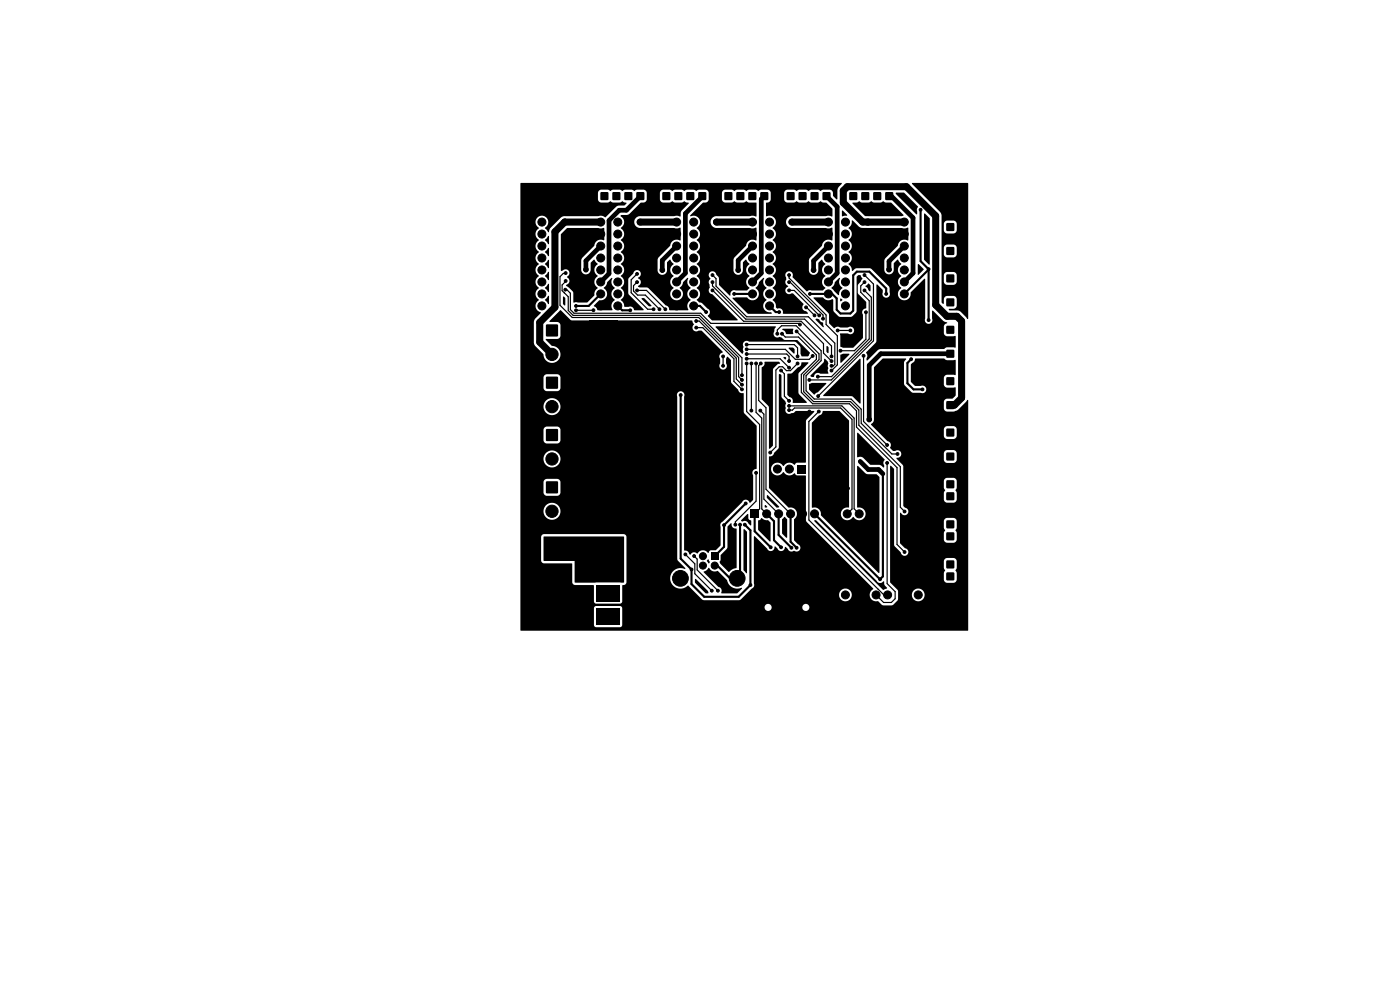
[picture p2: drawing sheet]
<svg xmlns="http://www.w3.org/2000/svg" width="297mm" height="210mm" viewBox="0 0 297 210" stroke-linecap="round" stroke-linejoin="round" font-family="sans-serif">
<g fill="#000">
<path d="M110.4 38.8h68.2l-.9 1.4-.2 2.1-.8-.7-.1-.9-.5-.5h-1.5l-.5 .3-.6-.3h-1.5l-.5 .3-.6-.3h-1.4l-.5 .3-.6-.3h-1.4l-.4 .2-.2 .4-.1 1.5 .5 .6 1.6 .1 .6-.3 .5 .3h1.4l.6-.3 .5 .3h1.5l.6-.3 .5 .3h.7l1.3 1.3-.1 1.6-.7-.1-7.6 .1a1.26 1.26 0 0 0-1.5 1.1 1.26 1.26 0 0 0 1.2 1.4l7.9 .1 .7-.2 .1 2.6-.2 .1-.3-.1a1.4 1.4 0 0 0-1.8 1.3l-2.6 2.7-.1 2.5a1 1 0 0 0 1 .9 1 1 0 0 0 1-.9v-1.6l.6-.7h.2l.7 .9a1.44 1.44 0 0 0-.1 2.4l.1 .1a1.44 1.44 0 0 0-.1 2.5l.1 .2-.5 .4-2.8-.1-.6 .3-3.1-3a.83 .83 0 0 0-.7-1.3 .83 .83 0 0 0-.6 1.4v.3a.96 .96 0 0 0 .4 1.6 .84 .84 0 0 0-.5 1.1 .84 .84 0 0 0 1.3 .3l.3 .1 2.2 2.2a.92 .92 0 0 0-.3 1 .92 .92 0 0 0 .9 .5l.3 .4v.1h-5.3a.86 .86 0 0 0-.2-.9 .86 .86 0 0 0-.9-.1l-.4-.3a1.58 1.58 0 0 0-.7-1.6v-.1a1.47 1.47 0 0 0 0-2.5 1.49 1.49 0 0 0 0-2.5 1.49 1.49 0 0 0 0-2.5 1.49 1.49 0 0 0 0-2.6 1.49 1.49 0 0 0 0-2.5 1.49 1.49 0 0 0 0-2.6 1.43 1.43 0 0 0 .5-1.9 1.43 1.43 0 0 0-1.9-.6v-2.7l.1-.1a.77 .77 0 0 0 .9-.7v-1.5l-.1-.3-.5-.3h-1.5l-.5 .3-.6-.3h-1.5l-.5 .3-.6-.3h-1.4l-.5 .3-.5-.3h-1.6l-.4 .3-.1 .3v1.6l.2 .4 .5 .2h1.3l.6-.3 .5 .3h1.4l.6-.3 .5 .3h1.6l.1 2.8-8.3 .1a1.26 1.26 0 0 0-1.5 1.1 1.26 1.26 0 0 0 1.2 1.4l7.8 .1 .7-.2 .1 2.6-.2 .1-.3-.1a1.4 1.4 0 0 0-1.8 1.3l-2.5 2.6-.1 2.6a1 1 0 0 0 1 .9 1 1 0 0 0 1-.9v-1.8l.7-.5 .7 .9a1.56 1.56 0 0 0 0 2.6 1.5 1.5 0 0 0 0 2.5l-.6 .5h-2.3a1.02 1.02 0 0 0-1.2 1.1l-2.3-2.2-.1-1.6-.5-.6a.83 .83 0 0 0-1.3-.6 .83 .83 0 0 0 0 1.4 1.16 1.16 0 0 0-.2 1.5l.1 .3a.91 .91 0 0 0-.2 1 .91 .91 0 0 0 .8 .5l5.3 5.5-.1 .1h-5.3l-.9-.9a1 1 0 0 0 .2-1.4l-1.4-1.4-.7-.2-.5-.4v-.2a1.47 1.47 0 0 0 0-2.5 1.49 1.49 0 0 0 0-2.5 1.49 1.49 0 0 0 0-2.5 1.49 1.49 0 0 0 0-2.6 1.49 1.49 0 0 0 0-2.5 1.49 1.49 0 0 0 0-2.6 1.37 1.37 0 0 0 .6-1.8 1.37 1.37 0 0 0-1.8-.6l-.2-.2 2.7-2.7a.94 .94 0 0 0 1.2-.6v-1.6l-.1-.3-.4-.3h-1.6l-.5 .3-.6-.3h-1.4l-.5 .3-.6-.3h-1.5l-.5 .3-.5-.3h-1.5l-.5 .3-.1 .4v1.5l.4 .5 1.6 .1 .6-.3 .5 .3h1.5l.6-.3 .9 .3v.2l-1.6 1.6-.1 1.1-.8-.1-7.6 .1a1.26 1.26 0 0 0-1.5 1.1 1.26 1.26 0 0 0 1.2 1.4l7.9 .1 .7-.2 .1 2.6-.2 .1-.3-.1a1.4 1.4 0 0 0-1.8 1.3l-2.5 2.6-.1 2.6a1 1 0 0 0 1 .9 1 1 0 0 0 1-.9v-1.8l.7-.5 .7 .9a1.56 1.56 0 0 0 0 2.6 1.5 1.5 0 0 0 0 2.5 1.38 1.38 0 0 0-.4 2.1 1.38 1.38 0 0 0 2.1 0 1.38 1.38 0 0 0-.4-2.1l.5-.6 .2-.7 1.1-.8a1.75 1.75 0 0 0 .5 2.1 1.43 1.43 0 0 0 0 2.5 1.69 1.69 0 0 0-.5 2.2h-3.9l-.1-.1a.87 .87 0 0 0-.8-.9l-3.7-3.7-.3-.1h-1.5l-.4-.3a.93 .93 0 0 0 .6-.9 .93 .93 0 0 0-.6-.9 .83 .83 0 0 0 .4-1.4 .83 .83 0 0 0-1.4 .6l-1 1.1v3.1l3.3 3.4-.2 .1h-1.9a.85 .85 0 0 0-1.2-.7h-.9a1.51 1.51 0 0 0-.7-1.4v-.2a1.47 1.47 0 0 0 0-2.5 1.49 1.49 0 0 0 0-2.5 1.4 1.4 0 0 0 .1-2.4l-.1-.1a1.49 1.49 0 0 0 0-2.6 1.4 1.4 0 0 0 .1-2.4l-.1-.1a1.49 1.49 0 0 0 0-2.6 1.5 1.5 0 0 0-.1-2.5l.3-.2 1.5-.1 2.5-2.5 1-.2 .3-.5v-1.4l-.1-.4-.6-.3h-1.4l-.5 .3-.6-.3h-1.5l-.5 .3-.6-.3h-1.4l-.5 .3-.6-.3h-1.4l-.4 .2-.2 .4-.1 1.5 .5 .6 1.6 .1 .6-.3 .5 .3h1.4l.6-.3 .9 .4-.4 .5-1.6 .1-2.6 2.4a1.37 1.37 0 0 0-1.4-.2h-7.4l-.5 .2-2.2 2.3-.4 .8h-.1l-.7-.9a1.38 1.38 0 0 0 .4-2.1 1.38 1.38 0 0 0-2.1 .1 1.38 1.38 0 0 0 .4 2.1 1.56 1.56 0 0 0 0 2.6 1.5 1.5 0 0 0 0 2.5 1.5 1.5 0 0 0 0 2.5 1.5 1.5 0 0 0 0 2.6 1.5 1.5 0 0 0 0 2.5 1.43 1.43 0 0 0 0 2.5 1.51 1.51 0 0 0-.7 1.5 1.51 1.51 0 0 0 1.1 1.2l-1.2 1.3-.2 .5-.1 4.6 .3 .7 1.8 1.8a1.81 1.81 0 0 0 1.9 1.8 1.81 1.81 0 0 0 1.7-1.9 1.81 1.81 0 0 0-1.9-1.8l-1.2-1.3 2.4-.1 .4-.2 .3-.4v-2.3l-.4-.6-1.8-.1-.1-.2 2.3-2.3 2.1 2 .3 .2h25.5l.4 .7a.9 .9 0 0 0-.3 1 .9 .9 0 0 0 .9 .6l.5-.2 .6 .1 4.4 4.5a.94 .94 0 0 0-.5 1.5v.9a.82 .82 0 0 0 .1 1.1 .82 .82 0 0 0 1.1 0 .82 .82 0 0 0 0-1.2v-.9l.3-.4 .8 .7v4.7l1.5 1.5a1.23 1.23 0 0 0 1.2 .9v4l2.7 2.9v9a.92 .92 0 0 0-.7 1.5v5.1l-.7 .7a.88 .88 0 0 0-.8-.7 .88 .88 0 0 0-.9 .6l-4.1 4.1a.82 .82 0 0 0-.4 1.1v3.9l-1 1h-1.1l-.6 .6a1.27 1.27 0 0 0-2.2 .1h-.1a1 1 0 0 0-1.5 .3 1.34 1.34 0 0 0-1.3-1v-32.5a.81 .81 0 0 0-.7-1.2 .81 .81 0 0 0-.7 1.2v34.4l.1 .4 1.6 1.5-.2 .2a2.19 2.19 0 0 0-3 2.5 2.19 2.19 0 0 0 3.8 1l2.9 3 .4 .1h7.5l.4-.1 1-1.1h19.8a1.35 1.35 0 0 0 1.9 1.4 1.35 1.35 0 0 0 .3-2.3 1.35 1.35 0 0 0-2.2 .7v.2h-19.8l1.3-1.2a.83 .83 0 0 0 .4-1.2l.1-9.9h.1l2.6 2.6a.84 .84 0 0 0 1 .5 .84 .84 0 0 0 .6-1l.6 .5a.87 .87 0 0 0 1 .5 .87 .87 0 0 0 .7-.9l.5 .4a.95 .95 0 0 0 1.4 .5 .81 .81 0 0 0 1.2-.4 .81 .81 0 0 0-.5-1.1l-.8-.8 .1-4.5a1.35 1.35 0 0 0 .5-1.7 1.35 1.35 0 0 0-1.6-.7l-4.3-4.2v-6.6a1.31 1.31 0 0 0 1.1-.9l.9-.8 .1-.3 .1-15.6 .5 .3v4.5l1 1.4-.2 .5 .1 .6a.83 .83 0 0 0 .2 1 .83 .83 0 0 0 1.1 0h.4l.5-.4 3.9 .1-1.7 1.7-.1 .3v8.8l-2 .1-.5 .4-.5-.4a1.37 1.37 0 0 0-1.7 .6h-.2a1.36 1.36 0 0 0-2.1-.2 1.36 1.36 0 0 0 .1 2 1.36 1.36 0 0 0 2.1-.5 1.66 1.66 0 0 0 2.4 .3l.4 .4 2 .2v9.4l.1 .3 14.1 14.1a1.64 1.64 0 0 0-.5 2.1 1.35 1.35 0 0 0 1.5 .6l1.1 .9h1.9l.3-.1 1-1v-1.2h2.9a1.35 1.35 0 0 0 1.9 1.4 1.35 1.35 0 0 0 .4-2.3 1.35 1.35 0 0 0-2.2 .7l-.1 .2h-2.9v-.9l-1.7-1.7v-4.4h11.4v1.4l.3 .5-.3 .6 .1 1.6 .5 .4h1.5l.4-.1 .3-.5v-1.5l-.3-.5 .3-.5v-1.5l-.2-.4-.4-.2h-1.5l-.5 .2-.2 .5h-11.4v-20.2l.1-.1 .8 .7v16.1l.2 .4 1.2 1.1a.83 .83 0 0 0 .8 .8 .83 .83 0 0 0 .8-.8 .83 .83 0 0 0-.8-.8l-1-1.1v-4.6h9.3v1.4l.3 .5-.3 .5v1.4a.74 .74 0 0 0 .7 .7h1.5l.5-.4 .1-1.6-.3-.6 .3-.5v-1.4l-.3-.6-.4-.1h-1.5l-.4 .2-.2 .5h-9.3v-1.7l.3-.1a.82 .82 0 0 0 1.4 .1 .82 .82 0 0 0-.7-1.2l-.3-.4v-5.2h8.6v1.4l.3 .5-.3 .6 .1 1.6 .5 .4h1.5l.4-.1 .3-.5v-1.5l-.3-.5 .3-.5v-1.5l-.3-.5-.3-.1h-1.5l-.4 .1-.3 .6h-8.6v-3.3l-1.4-1.5v-.2a.82 .82 0 0 0 1-.9h9v1.3a.74 .74 0 0 0 .7 .7h1.5l.4-.3 .2-.4v-1.3l-.3-.6-.4-.1h-1.5l-.4 .3-.2 .4-9-.1a.85 .85 0 0 0-1.4-.4l-.4-.1-.6-.6a.86 .86 0 0 0-.6-1.4l-2.4-2.5h14.4v1.4l.3 .5 .4 .1h1.4l.5-.3 .2-.4v-1.4l-.3-.5-.3-.1h-1.6l-.4 .3-.2 .4h-14.4l-1-1 .6-1v-11.2l1.9-1.8h4.9l-.4 .8 .1 4.7 1.6 1.6 1.8 .1a.81 .81 0 0 0 1.2-.7 .81 .81 0 0 0-1.2-.7h-1.2l-.9-1v-3.6l.7-.6 .2-.6 6.1-.1 .6 .4 1.9-.1v3.2h-1.8l-.4 .1-.3 .5v1.4l.2 .4 .4 .3h1.9v1.7l-.6 .7h-1.3l-.4 .3-.2 .4 .1 1.6 .6 .4h1.5l.6-.2 2.2-2.2h.2v48.9h-94.9l-.1-.1v-4.7h15.6v3.6l.3 .4 5.2 .1 .4-.2 .1-.3v-3.7h30.2a.75 .75 0 0 0 .7 .7 .75 .75 0 0 0 .8-.7h6.5v.2a.75 .75 0 0 0 1.3 .3 .75 .75 0 0 0-.3-1.3 .75 .75 0 0 0-1 .8h-6.5v-.1a.76 .76 0 0 0-.8-.7 .76 .76 0 0 0-.7 .8h-30.2l-.5-.4h-5l-.4 .2-.1 .3h-15.6v-15.1h4.4v5l.3 .5 6.2 .1 .2 4.2 .5 .4h3.9l.1 3.5 .3 .4 5.2 .1 .5-.4v-3.5l.7-.2 .2-.5v-9.6l-.1-.4-.5-.2h-16.9l-.4 .2-.2 .4h-4.4v-5.6h4.9a1.8 1.8 0 0 0 2.5 1.8 1.8 1.8 0 0 0 .4-3 1.8 1.8 0 0 0-2.9 1v.2h-4.9v-6h4.9v2.3l.3 .4 .4 .2h2.2l.6-.5 .1-2.5-.2-.3-.4-.3h-2.4l-.4 .3-.2 .4h-4.9v-5.1h4.9v.3a1.8 1.8 0 0 0 2.7 1.4 1.8 1.8 0 0 0 0-3.1 1.8 1.8 0 0 0-2.7 1.4h-4.9v-6h4.9v2.2l.2 .4 .5 .3h2.2l.4-.2 .3-.4-.1-2.6-.5-.4h-2.3l-.5 .3-.2 .4h-4.9v-5.1h4.9v.3a1.8 1.8 0 0 0 2.7 1.4 1.8 1.8 0 0 0 0-3.1 1.8 1.8 0 0 0-2.7 1.4h-4.9v-6h4.9v2.2a.74 .74 0 0 0 .7 .7h2.2a.74 .74 0 0 0 .7-.7v-2.3l-.3-.5-.3-.1h-2.4l-.4 .3-.2 .4h-4.9zM193.5 38.9h11.9v28.7l-.1 .1-1.8-1.8-2-.1-.2-.1v-.2l1.2-.1 .4-.3 .1-1.6-.3-.6-.4-.1h-1.6l-.5 .5v1.1l-.4-.3v-5.7h.4v1.4l.5 .6h1.7l.4-.3 .2-.4v-1.4l-.5-.5-1.7-.1-.4 .3-.2 .4h-.4v-5.8h.4v1.4l.5 .5 1.7 .1 .4-.3 .2-.4v-1.4l-.5-.6h-1.7l-.4 .3-.2 .4h-.4v-5.1h.4v1.4l.3 .5 .4 .1h1.4l.4-.1 .3-.5-.1-1.7-.5-.4h-1.5l-.5 .3-.2 .4h-.4v-1.8l-.2-.6-6.1-6.1zM116.2 50.1l.3 .1-.1 1.6-.8-.9zM116.2 52.6l.3 .1-.1 1.6-.8-.8zM116.2 55.2h.3l-.1 1.7-.8-.9zM116.2 57.7l.3 .1-.1 1.6-.8-.8zM119 49.6l1.4-1.2 7.1 .1 .6-.2 .1 2.5-.2 .1a1.4 1.4 0 0 0-2 1.3l-2.6 2.7-.1 2.4a1 1 0 0 0 1 .9 1 1 0 0 0 1-.9v-1.5l.6-.7h.2l.7 .9a1.56 1.56 0 0 0 0 2.6 1.5 1.5 0 0 0 0 2.5 1.58 1.58 0 0 0-.7 1.6l-1.5 1.5h-2.9l-.1-2.3-.9-.9-.6-.3v-.2a.93 .93 0 0 0 .7-.8 .93 .93 0 0 0-.5-1l.1-.1a.83 .83 0 0 0 .2-1.2 .83 .83 0 0 0-1.3 0l-.2 .1-.1-.1zM127.4 40.8h1.6v1.6h-1.6zM128.8 59.8l1.1-.8a1.75 1.75 0 0 0 .5 2.1 1.43 1.43 0 0 0 0 2.5 1.69 1.69 0 0 0-.5 2.2h-3.1l-.1-.1a1.01 1.01 0 0 0-.7-.8l1.1-1.2a1.44 1.44 0 0 0 1.6-.9 1.44 1.44 0 0 0-.6-1.8l.5-.5zM130 40.8h1.6v1.6h-1.6zM132.5 40.8h1.6v1.6h-1.6zM135 40.8h1.6v1.6h-1.6z"/>
<path d="M140.6 40.8h1.6v1.6h-1.6zM143.1 40.8h1.6v1.6h-1.6zM145.6 40.8h1.6v1.6h-1.6zM148.2 40.8h1.6v1.6h-1.6zM153.7 40.8h1.6v1.6h-1.6zM156.3 40.8h1.6v1.6h-1.6zM158.8 40.8h1.6v1.6h-1.6zM155.4 63.2l3.1-.1a1.41 1.41 0 0 0 2.2 .1 1.41 1.41 0 0 0-.4-2.2l.5-.5 .2-.7 1.1-.8a1.75 1.75 0 0 0 .5 2.1 1.43 1.43 0 0 0 0 2.5 1.45 1.45 0 0 0-.6 1.7 1.45 1.45 0 0 0 1.6 1l.1 .2-.1 .1h-4.9l-3.3-3.3zM161.3 40.8h1.6v1.6h-1.6zM166.9 40.8h1.6v1.6h-1.6zM169.5 40.8h1.6v1.6h-1.6zM172 40.8h1.6v1.6h-1.6z"/>
<path d="M174.5 40.8h1.6v1.6h-1.6zM177.1 59.8l1.1-.8a1.55 1.55 0 0 0 .5 2v.1a1.74 1.74 0 0 0-.7 1.4l-.2 .1-1.4-1.5 .5-.6zM178.6 44.7h.2l.9 1-1.1 .1zM180.7 46.8h.2l1.4 1.4 .6 .2 9 .1 .7-.2 .1 2.6-.2 .1-.3-.1a1.4 1.4 0 0 0-1.8 1.3l-2.7 2.8-.1 2.3a1.01 1.01 0 0 0 1 .9 1.01 1.01 0 0 0 1-.9v-1.4l.7-.8h.2l.7 .9a1.56 1.56 0 0 0 0 2.6 1.5 1.5 0 0 0 0 2.5 1.39 1.39 0 0 0-.6 1.8 1.39 1.39 0 0 0 1.7 .7 1.39 1.39 0 0 0 .9-1.6l2.9-2.8h.1l.1 8.3a.81 .81 0 0 0 .7 1.2 .81 .81 0 0 0 .7-1.2l.1-1.6 2.3 2.2 .8 .3-.7 .8 .1 1.7 .5 .4h1.9v2.4h-1.9l-.6 .3h-13.4l-.6 .3-2.2 2.2-.2-.1v-.4a.84 .84 0 0 0-.1-1.1l2.1-2.2 .1-.3 .1-12h.1l1.1 1.1 .1 .5a.81 .81 0 0 0 .7 1.2 .81 .81 0 0 0 .7-1.2v-.9l-.1-.4-3.8-3.7-3.1-.1-.9 .6a1.55 1.55 0 0 0-.8-1.4v-.2a1.46 1.46 0 0 0 0-2.5 1.49 1.49 0 0 0 0-2.5 1.49 1.49 0 0 0 0-2.6 1.57 1.57 0 0 0 .7-1.5zM180.2 40.8h1.6v1.6h-1.6zM172.6 63.1h2a1.6 1.6 0 0 0 2.1 .4l.1 2.4 1 1.2 .4 .1h2.3l.4-.1 .7-.7 .1-.4v-7.3l.4-.3h.4l.5 .7-1 1.4v1.5l.2 .5 1.6 1.6v1.2a.95 .95 0 0 0-.7 1.5v4.9l-2.1 2.1h-2.1l-.6-.3-.1-2.7 1.6-.1a.83 .83 0 0 0 1.2 0 .83 .83 0 0 0 0-1.2 .83 .83 0 0 0-1.2 0h-1.5a1.14 1.14 0 0 0-1.4 .1l-1-1-.1-2.1zM182.8 40.8h1.6v1.6h-1.6zM180.8 43h1l.5-.3 .6 .3h1.4l.5-.3 .5 .3h1.5l.6-.3 .5 .3h1.1l2.7 2.7-.4 .2-7.7-.1-2.7-2.6zM185.3 40.8h1.6v1.6h-1.6zM187.8 40.8h1.6v1.6h-1.6zM190.1 40.9h1.7l2.9 2.9-.2 .6v1h-.1l-4.3-4.3zM194.7 56h.2l1.1 1.2-1.2 1.1-.1-.1z"/>
<path d="M196.1 45.3h.1l1 1.1v9.6l-.1 .1-1.1-1.1zM200.8 52.4h1.6v1.6h-1.6zM200.8 49.9h1.6v1.6h-1.6zM200.8 47.4h1.6v1.6h-1.6zM200.8 58.3h1.6v1.6h-1.6zM116.2 60.2l.3 .1-.1 1.7-.8-.9zM116.2 62.8l.3 .1-.1 1.6-.8-.9zM115.9 68.9h2.4v2.4h-2.4zM115.9 80h2.4v2.4h-2.4zM119.5 62.9l.4 .4-.1 1.5-.4-.4zM124.8 79.5h6.2v5.6h-6.2zM124.9 67.9h6.1v5.6h-6.1z"/>
<path d="M136.1 63.3h.6l1.5 1.6h-.6zM151.8 69.3l12.7-.1 .1 .2-.3 .4v.4a.88 .88 0 0 0 0 1.2 .88 .88 0 0 0 1.2 .1l1 .6 2.7 .1 2.6 2.6-.2 .6-.2 .2h-1.4l-.2-.6v-1.5l-1.1-1h-9.7a.88 .88 0 0 0-1.2 .1 .88 .88 0 0 0-.1 1.1l-.1 .5 .1 .4-.2 .4-5.7-5.6zM162.2 76.8l3-.1 .3 .4-.6 .2-.8 .8-.1 .3v16.1l-.7 .7-.2-.1v-8.7l-.1-.3-1.4-1.5v-6.6a1.13 1.13 0 0 0 .6-1.2zM166.2 75.8h.5v.4h-.2zM166 69.8h2.3v1l-1.4 .1-.2-.2a.85 .85 0 0 0-.7-.7zM167.3 73.8h1l.3 .3-.1 .9h-.1zM167.1 79.3l.9-.1 1.2-1.3a1.09 1.09 0 0 0 .9-1h1.3l.1 .1-2.1 2.2v4.1l.2 .4 1.6 1.7-.2 .1h-2.7l-.2-.1a.87 .87 0 0 0-.7-1.2l-.4-.5zM173 67.7l.3-.1 .4 .1 .4 .5 .5 .3 .1 .9h-.1l-1.5-1.5zM174.9 76.1l.7 .5 .1 .5-.1 1.6 .2 .5-1.7 .1a1 1 0 0 0-1.5 .7h-.4l-.3-.3 2.8-2.8zM175.4 73.4l.4 .3-.1 1.2-.4-.3zM178.3 63.3l.4 .3-.4 .3zM178.3 75.2l.6-.2 1.3 .1-1.8 1.9-.1-.2z"/>
<path d="M174.7 83.8l7.7-7.7h.1v9.5h-.1l-1.7-1.5-5.9-.1zM183.6 60.6l.6-.5 .4 .4v1.3l-.4-.2zM200.8 63.3h1.6v1.6h-1.6zM200.8 60.8h1.6v1.6h-1.6zM200.8 74.2h1.6v1.6h-1.6zM200.8 71.7h1.6v1.6h-1.6zM200.8 69.2h1.6v1.6h-1.6zM115.9 91.1h2.4v2.4h-2.4zM124.8 91.1h6.2v5.6h-6.2zM169.2 98.7h1.7v1.7h-1.7zM171.7 81.4l.6-.2 3 .1-1.8 1.9-.7 .5-1.2-1.1zM174.5 87.2h3.6l2 2v18.4a1.62 1.62 0 0 0-1.7 1.7 1.45 1.45 0 0 0 1.2 1 1.45 1.45 0 0 0 1.4-.7 1.38 1.38 0 0 0 1.8 .6 1.38 1.38 0 0 0 .7-1.7 1.38 1.38 0 0 0-1.6-.8l-.1-8.7 .2-.2 1.7 1.7 2.2 .1 .7 .7v20.1l-.1 .2-12.3-12.3a1.39 1.39 0 0 0-1.8-1.6l-.2-.1v-17.9l1.6-1.6a.93 .93 0 0 0 .7-.9z"/>
<path d="M181.9 91.8h.1l5.7 5.7a.97 .97 0 0 0-.1 1.2l-.1 .5-.8-.6h-2.1l-1.5-1.5a1.12 1.12 0 0 0-1.2-.1zM200.8 85.1h1.6v1.6h-1.6zM200.8 82.6h1.6v1.6h-1.6zM200.8 80.1h1.6v1.6h-1.6zM200.8 96h1.6v1.6h-1.6zM200.8 93.5h1.6v1.6h-1.6zM200.8 91h1.6v1.6h-1.6zM115.9 115.4h2.4v2.4h-2.4zM115.9 102.2h2.4v2.4h-2.4zM126.5 119.9h5v3.5h-5zM126.6 114.9h5v3.5h-5zM124.8 102.7h6.2v5.6h-6.2z"/>
<path d="M115.3 113.9l17-.1 .1 9.7-10.4 .1-.1-4.6-6.6-.1zM150.2 118.7h.2l.2 .5-.2 .3-.4-.5zM150.9 117.2h1.5v1.5h-1.5zM154.4 111.6l.6-.6 .2 .1a.89 .89 0 0 0 1 1l.1 8.3-.9 .3-.8 .6-1.8-1.7-.2-.4 .3-.4v-1l1.4-1.6zM157.8 112.3h.1l.6 .6v8.6l-.1 .1-.7-.7zM157.2 110.3l1.5-1.3 .1 1.1 .6 .4v.9l-.2 .1-.4-.4a.82 .82 0 0 0-1.2-.5l-.4-.1zM151 101.3h8v4.5h-8zM159.3 108.2h1.6v1.7h-1.6zM160.9 110.4l.4-.2 .2-.3a1.91 1.91 0 0 0 1.5 .5l.5 .5v3.8l-.1 .2-2.5-2.5zM162.3 107.1l.4 .3v.2h-.4zM162.7 105.1h.2l2.4 2.5h-.6l-2-1.9zM166.4 109.7h.1l.5 .5-.1 3.9-1-1v-2.9z"/>
<path d="M172.7 110.4h.4l12.8 12.8a.81 .81 0 0 0 1.5 .1l.2 .1v.7l.6 .6-.8 .4-14.6-14.5zM176.3 108.2h1.7v1.7h-1.7zM200.8 113h1.6v1.6h-1.6zM200.8 110.4h1.6v1.6h-1.6zM200.8 104.5h1.6v1.6h-1.6zM200.8 101.9h1.6v1.6h-1.6zM126.5 124.1h5v3.5h-5zM126.5 129.1h5v3.5h-5zM147.5 122.8h.1l2.6 2.5 .1 .5h-.6l-2.2-2.2zM149.3 121.2l.6-.3 .4-.5 .3 .2a1.44 1.44 0 0 0 1.7 .5l2 2a2.18 2.18 0 0 0 3 1.6l.1 .2-1 1-3.4-.1a.95 .95 0 0 0-.7-1.3l-3-3.1zM200.8 121.5h1.6v1.6h-1.6zM200.8 118.9h1.6v1.6h-1.6z"/>
</g>
<g fill="#000" stroke="#000" stroke-width=".21">
<circle cx="113.5" cy="41.9" r="2.8"/>
<circle cx="115" cy="57.3" r=".85"/>
<circle cx="115" cy="59.8" r=".85"/>
<circle cx="115" cy="47.1" r=".85"/>
<circle cx="115" cy="54.7" r=".85"/>
<circle cx="115" cy="52.2" r=".85"/>
<circle cx="115" cy="49.6" r=".85"/>
<circle cx="119.8" cy="47.1" r=".5"/>
<circle cx="120" cy="59.6" r=".3"/>
<circle cx="120" cy="57.9" r=".3"/>
<circle cx="122.3" cy="57.2" r=".5"/>
<circle cx="124.3" cy="57.2" r=".5"/>
<circle cx="127.4" cy="49.6" r=".85"/>
<circle cx="127.4" cy="59.8" r=".85"/>
<circle cx="127.4" cy="52.2" r=".85"/>
<circle cx="127.4" cy="54.7" r=".85"/>
<circle cx="127.4" cy="47.1" r=".85"/>
<circle cx="127.4" cy="57.3" r=".85"/>
<circle cx="131.1" cy="47.1" r=".85"/>
<circle cx="131.1" cy="52.2" r=".85"/>
<circle cx="131.1" cy="59.8" r=".85"/>
<circle cx="131.1" cy="54.7" r=".85"/>
<circle cx="131.1" cy="49.6" r=".85"/>
<circle cx="131.1" cy="57.3" r=".85"/>
<circle cx="135.2" cy="59.9" r=".3"/>
<circle cx="135.2" cy="58.1" r=".3"/>
<circle cx="135.8" cy="47.1" r=".5"/>
<circle cx="138.2" cy="57.3" r=".5"/>
<circle cx="140.5" cy="57.3" r=".5"/>
<circle cx="143.5" cy="47.1" r=".85"/>
<circle cx="143.5" cy="59.8" r=".85"/>
<circle cx="143.5" cy="57.3" r=".85"/>
<circle cx="143.5" cy="54.7" r=".85"/>
<circle cx="143.5" cy="49.6" r=".85"/>
<circle cx="143.5" cy="52.2" r=".85"/>
<circle cx="147.2" cy="49.6" r=".85"/>
<circle cx="147.2" cy="52.2" r=".85"/>
<circle cx="147.2" cy="54.7" r=".85"/>
<circle cx="147.2" cy="47.1" r=".85"/>
<circle cx="147.2" cy="57.3" r=".85"/>
<circle cx="147.2" cy="59.8" r=".85"/>
<circle cx="151.2" cy="59.9" r=".3"/>
<circle cx="151.2" cy="58.4" r=".3"/>
<circle cx="152" cy="47.1" r=".5"/>
<circle cx="154.3" cy="57.3" r=".5"/>
<circle cx="156.6" cy="57.3" r=".5"/>
<circle cx="159.6" cy="54.7" r=".85"/>
<circle cx="159.6" cy="49.6" r=".85"/>
<circle cx="159.6" cy="52.2" r=".85"/>
<circle cx="159.6" cy="57.3" r=".85"/>
<circle cx="159.6" cy="47.1" r=".85"/>
<circle cx="159.6" cy="59.8" r=".85"/>
<circle cx="163.3" cy="47.1" r=".85"/>
<circle cx="163.3" cy="57.3" r=".85"/>
<circle cx="163.3" cy="52.2" r=".85"/>
<circle cx="163.3" cy="49.6" r=".85"/>
<circle cx="163.3" cy="59.8" r=".85"/>
<circle cx="163.3" cy="54.7" r=".85"/>
<circle cx="167.4" cy="59.9" r=".3"/>
<circle cx="167.4" cy="58.4" r=".3"/>
<circle cx="168" cy="47.1" r=".5"/>
<circle cx="170.4" cy="57.3" r=".5"/>
<circle cx="172.6" cy="57.3" r=".5"/>
<circle cx="175.7" cy="57.3" r=".85"/>
<circle cx="175.7" cy="54.7" r=".85"/>
<circle cx="175.7" cy="49.6" r=".85"/>
<circle cx="175.7" cy="52.2" r=".85"/>
<circle cx="175.7" cy="47.1" r=".85"/>
<circle cx="175.7" cy="59.8" r=".85"/>
<circle cx="179.4" cy="49.6" r=".85"/>
<circle cx="179.4" cy="54.7" r=".85"/>
<circle cx="179.4" cy="47.1" r=".85"/>
<circle cx="179.4" cy="57.3" r=".85"/>
<circle cx="179.4" cy="59.8" r=".85"/>
<circle cx="179.4" cy="52.2" r=".85"/>
<circle cx="183.4" cy="59.9" r=".3"/>
<circle cx="183.4" cy="58.4" r=".3"/>
<circle cx="184.1" cy="47.1" r=".5"/>
<circle cx="186.5" cy="57.2" r=".5"/>
<circle cx="188.6" cy="57.2" r=".5"/>
<circle cx="191.8" cy="47.1" r=".85"/>
<circle cx="191.8" cy="49.6" r=".85"/>
<circle cx="191.8" cy="57.3" r=".85"/>
<circle cx="191.8" cy="59.8" r=".85"/>
<circle cx="191.8" cy="54.7" r=".85"/>
<circle cx="191.8" cy="52.2" r=".85"/>
<circle cx="195.3" cy="44.5" r=".3"/>
<circle cx="197" cy="57.1" r=".3"/>
<circle cx="202.3" cy="41.9" r="2.8"/>
<circle cx="115" cy="62.3" r=".85"/>
<circle cx="115" cy="64.9" r=".85"/>
<circle cx="117.1" cy="75.2" r="1.3"/>
<circle cx="119.9" cy="61.4" r=".3"/>
<circle cx="122.2" cy="64.9" r=".3"/>
<circle cx="122.2" cy="65.8" r=".3"/>
<circle cx="125.4" cy="72.7" r=".25"/>
<circle cx="125.4" cy="68.7" r=".25"/>
<circle cx="125.4" cy="69.7" r=".25"/>
<circle cx="125.4" cy="71.7" r=".25"/>
<circle cx="125.4" cy="70.7" r=".25"/>
<circle cx="125.9" cy="65.8" r=".3"/>
<circle cx="126.4" cy="72.7" r=".25"/>
<circle cx="126.4" cy="69.7" r=".25"/>
<circle cx="126.4" cy="68.7" r=".25"/>
<circle cx="126.4" cy="71.7" r=".25"/>
<circle cx="126.4" cy="70.7" r=".25"/>
<circle cx="127.4" cy="72.7" r=".25"/>
<circle cx="127.4" cy="69.7" r=".25"/>
<circle cx="127.4" cy="68.7" r=".25"/>
<circle cx="127.4" cy="70.7" r=".25"/>
<circle cx="127.4" cy="71.7" r=".25"/>
<circle cx="127.4" cy="64.9" r=".85"/>
<circle cx="127.4" cy="62.3" r=".85"/>
<circle cx="128.4" cy="72.7" r=".25"/>
<circle cx="128.4" cy="69.7" r=".25"/>
<circle cx="128.4" cy="68.7" r=".25"/>
<circle cx="128.4" cy="71.7" r=".25"/>
<circle cx="128.4" cy="70.7" r=".25"/>
<circle cx="129.4" cy="72.7" r=".25"/>
<circle cx="129.4" cy="69.7" r=".25"/>
<circle cx="129.4" cy="68.7" r=".25"/>
<circle cx="129.4" cy="71.7" r=".25"/>
<circle cx="129.4" cy="70.7" r=".25"/>
<circle cx="130.4" cy="72.7" r=".25"/>
<circle cx="130.4" cy="69.7" r=".25"/>
<circle cx="130.4" cy="68.7" r=".25"/>
<circle cx="130.4" cy="71.7" r=".25"/>
<circle cx="130.4" cy="70.7" r=".25"/>
<circle cx="131.1" cy="64.9" r=".85"/>
<circle cx="131.1" cy="62.3" r=".85"/>
<circle cx="133.7" cy="65.8" r=".3"/>
<circle cx="135.2" cy="61.6" r=".3"/>
<circle cx="138.6" cy="65.6" r=".3"/>
<circle cx="139.9" cy="65.6" r=".3"/>
<circle cx="141.2" cy="65.6" r=".3"/>
<circle cx="143.5" cy="62.3" r=".85"/>
<circle cx="143.5" cy="64.9" r=".85"/>
<circle cx="147.2" cy="62.3" r=".85"/>
<circle cx="147.2" cy="64.9" r=".85"/>
<circle cx="147.7" cy="68.1" r=".3"/>
<circle cx="147.7" cy="69.5" r=".3"/>
<circle cx="149.8" cy="66.2" r=".3"/>
<circle cx="150.4" cy="78.4" r=".3"/>
<circle cx="150.4" cy="74.9" r=".3"/>
<circle cx="151.2" cy="61.6" r=".3"/>
<circle cx="153.4" cy="75.6" r=".3"/>
<circle cx="153.4" cy="77.6" r=".3"/>
<circle cx="155.8" cy="62.4" r=".3"/>
<circle cx="157.4" cy="79.6" r=".3"/>
<circle cx="158.4" cy="74.1" r=".3"/>
<circle cx="158.4" cy="75.1" r=".3"/>
<circle cx="158.4" cy="77.1" r=".3"/>
<circle cx="158.4" cy="76.1" r=".3"/>
<circle cx="158.4" cy="73.1" r=".3"/>
<circle cx="159.4" cy="77.1" r=".3"/>
<circle cx="159.6" cy="64.9" r=".85"/>
<circle cx="159.6" cy="62.3" r=".85"/>
<circle cx="160.4" cy="77.1" r=".3"/>
<circle cx="161.4" cy="77.1" r=".3"/>
<circle cx="163.3" cy="64.9" r=".85"/>
<circle cx="163.3" cy="62.3" r=".85"/>
<circle cx="164.9" cy="70.8" r=".3"/>
<circle cx="165.3" cy="66.2" r=".3"/>
<circle cx="165.7" cy="78.6" r=".3"/>
<circle cx="165.9" cy="70.8" r=".3"/>
<circle cx="167.4" cy="78" r=".3"/>
<circle cx="167.4" cy="61.6" r=".3"/>
<circle cx="167.4" cy="76.6" r=".3"/>
<circle cx="169" cy="70.3" r=".3"/>
<circle cx="169.2" cy="77.1" r=".3"/>
<circle cx="169.2" cy="75.6" r=".3"/>
<circle cx="169.7" cy="68.9" r=".3"/>
<circle cx="171" cy="65.2" r=".3"/>
<circle cx="171.8" cy="62.4" r=".3"/>
<circle cx="172.4" cy="75.5" r=".3"/>
<circle cx="172.8" cy="66.9" r=".3"/>
<circle cx="173.5" cy="79.9" r=".3"/>
<circle cx="173.8" cy="66.9" r=".3"/>
<circle cx="174.6" cy="67.6" r=".3"/>
<circle cx="175.7" cy="64.9" r=".85"/>
<circle cx="175.7" cy="62.3" r=".85"/>
<circle cx="176.4" cy="78.6" r=".3"/>
<circle cx="176.4" cy="77.6" r=".3"/>
<circle cx="176.4" cy="75.6" r=".3"/>
<circle cx="176.4" cy="76.6" r=".3"/>
<circle cx="177.7" cy="70.1" r=".3"/>
<circle cx="177.7" cy="68.5" r=".3"/>
<circle cx="178.3" cy="74.4" r=".3"/>
<circle cx="179.4" cy="62.3" r=".85"/>
<circle cx="179.4" cy="64.9" r=".85"/>
<circle cx="180.4" cy="70.1" r=".3"/>
<circle cx="183.2" cy="75.5" r=".3"/>
<circle cx="183.4" cy="61.6" r=".3"/>
<circle cx="183.7" cy="66.2" r=".3"/>
<circle cx="186" cy="79" r=".3"/>
<circle cx="188" cy="62.4" r=".3"/>
<circle cx="191.8" cy="64.9" r=".85"/>
<circle cx="191.8" cy="62.3" r=".85"/>
<circle cx="193.3" cy="76.2" r=".3"/>
<circle cx="197" cy="67.9" r=".3"/>
<circle cx="117.1" cy="86.3" r="1.3"/>
<circle cx="117.1" cy="97.4" r="1.3"/>
<circle cx="125.4" cy="84.3" r=".25"/>
<circle cx="125.4" cy="93.9" r=".25"/>
<circle cx="125.4" cy="95.9" r=".25"/>
<circle cx="125.4" cy="94.9" r=".25"/>
<circle cx="125.4" cy="91.9" r=".25"/>
<circle cx="125.4" cy="92.9" r=".25"/>
<circle cx="125.4" cy="83.3" r=".25"/>
<circle cx="125.4" cy="82.3" r=".25"/>
<circle cx="125.4" cy="81.3" r=".25"/>
<circle cx="125.4" cy="80.3" r=".25"/>
<circle cx="126.4" cy="84.3" r=".25"/>
<circle cx="126.4" cy="93.9" r=".25"/>
<circle cx="126.4" cy="94.9" r=".25"/>
<circle cx="126.4" cy="95.9" r=".25"/>
<circle cx="126.4" cy="91.9" r=".25"/>
<circle cx="126.4" cy="92.9" r=".25"/>
<circle cx="126.4" cy="83.3" r=".25"/>
<circle cx="126.4" cy="82.3" r=".25"/>
<circle cx="126.4" cy="80.3" r=".25"/>
<circle cx="126.4" cy="81.3" r=".25"/>
<circle cx="127.4" cy="84.3" r=".25"/>
<circle cx="127.4" cy="93.9" r=".25"/>
<circle cx="127.4" cy="94.9" r=".25"/>
<circle cx="127.4" cy="95.9" r=".25"/>
<circle cx="127.4" cy="91.9" r=".25"/>
<circle cx="127.4" cy="92.9" r=".25"/>
<circle cx="127.4" cy="83.3" r=".25"/>
<circle cx="127.4" cy="82.3" r=".25"/>
<circle cx="127.4" cy="80.3" r=".25"/>
<circle cx="127.4" cy="81.3" r=".25"/>
<circle cx="128.4" cy="84.3" r=".25"/>
<circle cx="128.4" cy="93.9" r=".25"/>
<circle cx="128.4" cy="94.9" r=".25"/>
<circle cx="128.4" cy="95.9" r=".25"/>
<circle cx="128.4" cy="91.9" r=".25"/>
<circle cx="128.4" cy="92.9" r=".25"/>
<circle cx="128.4" cy="83.3" r=".25"/>
<circle cx="128.4" cy="82.3" r=".25"/>
<circle cx="128.4" cy="80.3" r=".25"/>
<circle cx="128.4" cy="81.3" r=".25"/>
<circle cx="129.4" cy="84.3" r=".25"/>
<circle cx="129.4" cy="93.9" r=".25"/>
<circle cx="129.4" cy="94.9" r=".25"/>
<circle cx="129.4" cy="95.9" r=".25"/>
<circle cx="129.4" cy="91.9" r=".25"/>
<circle cx="129.4" cy="83.3" r=".25"/>
<circle cx="129.4" cy="92.9" r=".25"/>
<circle cx="129.4" cy="82.3" r=".25"/>
<circle cx="129.4" cy="80.3" r=".25"/>
<circle cx="129.4" cy="81.3" r=".25"/>
<circle cx="130.4" cy="84.3" r=".25"/>
<circle cx="130.4" cy="93.9" r=".25"/>
<circle cx="130.4" cy="95.9" r=".25"/>
<circle cx="130.4" cy="94.9" r=".25"/>
<circle cx="130.4" cy="91.9" r=".25"/>
<circle cx="130.4" cy="92.9" r=".25"/>
<circle cx="130.4" cy="83.3" r=".25"/>
<circle cx="130.4" cy="82.3" r=".25"/>
<circle cx="130.4" cy="81.3" r=".25"/>
<circle cx="130.4" cy="80.3" r=".25"/>
<circle cx="144.4" cy="83.8" r=".3"/>
<circle cx="150.4" cy="82.1" r=".3"/>
<circle cx="150.4" cy="85.6" r=".3"/>
<circle cx="157.4" cy="82.6" r=".3"/>
<circle cx="157.4" cy="80.6" r=".3"/>
<circle cx="157.4" cy="81.6" r=".3"/>
<circle cx="159.4" cy="87.1" r=".3"/>
<circle cx="161.3" cy="87.1" r=".3"/>
<circle cx="163.4" cy="96" r=".3"/>
<circle cx="164.9" cy="99.5" r=".85"/>
<circle cx="167.4" cy="86.1" r=".3"/>
<circle cx="167.4" cy="85" r=".3"/>
<circle cx="167.4" cy="87" r=".3"/>
<circle cx="167.5" cy="99.5" r=".85"/>
<circle cx="171.7" cy="80.6" r=".3"/>
<circle cx="171.7" cy="87.3" r=".3"/>
<circle cx="173.6" cy="84" r=".3"/>
<circle cx="173.6" cy="96.8" r=".3"/>
<circle cx="173.7" cy="87.3" r=".3"/>
<circle cx="179.5" cy="89.5" r=".3"/>
<circle cx="182.5" cy="97.9" r=".3"/>
<circle cx="184.2" cy="99.6" r=".3"/>
<circle cx="184.4" cy="89" r=".5"/>
<circle cx="188.2" cy="98.2" r=".3"/>
<circle cx="188.2" cy="94.4" r=".3"/>
<circle cx="190.4" cy="96.3" r=".3"/>
<circle cx="195.7" cy="82.6" r=".3"/>
<circle cx="117.1" cy="108.5" r="1.3"/>
<circle cx="125.4" cy="105.5" r=".25"/>
<circle cx="125.4" cy="103.5" r=".25"/>
<circle cx="125.4" cy="104.5" r=".25"/>
<circle cx="125.4" cy="106.5" r=".25"/>
<circle cx="125.4" cy="107.5" r=".25"/>
<circle cx="126.4" cy="105.5" r=".25"/>
<circle cx="126.4" cy="103.5" r=".25"/>
<circle cx="126.4" cy="104.5" r=".25"/>
<circle cx="126.4" cy="106.5" r=".25"/>
<circle cx="126.4" cy="107.5" r=".25"/>
<circle cx="127.4" cy="104.5" r=".25"/>
<circle cx="127.4" cy="103.5" r=".25"/>
<circle cx="127.4" cy="105.5" r=".25"/>
<circle cx="127.4" cy="106.5" r=".25"/>
<circle cx="127.4" cy="107.5" r=".25"/>
<circle cx="128.4" cy="104.5" r=".25"/>
<circle cx="128.4" cy="105.5" r=".25"/>
<circle cx="128.4" cy="103.5" r=".25"/>
<circle cx="128.4" cy="106.5" r=".25"/>
<circle cx="128.4" cy="107.5" r=".25"/>
<circle cx="129.4" cy="105.5" r=".25"/>
<circle cx="129.4" cy="104.5" r=".25"/>
<circle cx="129.4" cy="103.5" r=".25"/>
<circle cx="129.4" cy="106.5" r=".25"/>
<circle cx="129.4" cy="107.5" r=".25"/>
<circle cx="130.4" cy="104.5" r=".25"/>
<circle cx="130.4" cy="103.5" r=".25"/>
<circle cx="130.4" cy="105.5" r=".25"/>
<circle cx="130.4" cy="106.5" r=".25"/>
<circle cx="130.4" cy="107.5" r=".25"/>
<circle cx="145.4" cy="117.6" r=".3"/>
<circle cx="147.2" cy="117.9" r=".3"/>
<circle cx="149.1" cy="120" r=".75"/>
<circle cx="149.1" cy="118" r=".75"/>
<circle cx="151.6" cy="120" r=".75"/>
<circle cx="153.6" cy="111.4" r=".3"/>
<circle cx="154.5" cy="102.6" r=".25"/>
<circle cx="154.5" cy="103.6" r=".25"/>
<circle cx="154.5" cy="104.6" r=".25"/>
<circle cx="155.5" cy="102.6" r=".25"/>
<circle cx="155.5" cy="103.6" r=".25"/>
<circle cx="155.5" cy="104.6" r=".25"/>
<circle cx="156" cy="111.3" r=".3"/>
<circle cx="157" cy="111.3" r=".3"/>
<circle cx="158" cy="111.3" r=".3"/>
<circle cx="158.2" cy="106.8" r=".3"/>
<circle cx="160.4" cy="100.3" r=".3"/>
<circle cx="162.4" cy="119.6" r=".3"/>
<circle cx="162.6" cy="109" r=".85"/>
<circle cx="163.5" cy="116.1" r=".3"/>
<circle cx="165.2" cy="109" r=".85"/>
<circle cx="165.7" cy="116.1" r=".3"/>
<circle cx="167.7" cy="109" r=".85"/>
<circle cx="167.9" cy="116.2" r=".3"/>
<circle cx="169" cy="116.2" r=".3"/>
<circle cx="170.3" cy="109" r=".85"/>
<circle cx="172.8" cy="109" r=".85"/>
<circle cx="179.7" cy="109" r=".85"/>
<circle cx="179.9" cy="103.6" r=".3"/>
<circle cx="182.3" cy="109" r=".85"/>
<circle cx="187.3" cy="100.5" r=".3"/>
<circle cx="191.9" cy="117.1" r=".3"/>
<circle cx="191.9" cy="108.5" r=".3"/>
<circle cx="113.5" cy="130.7" r="2.8"/>
<circle cx="117.1" cy="121.7" r="1.3"/>
<circle cx="144.3" cy="122.7" r="1.67"/>
<circle cx="146.7" cy="120.8" r=".3"/>
<circle cx="151" cy="125.3" r=".3"/>
<circle cx="152.3" cy="125.3" r=".3"/>
<circle cx="156.4" cy="122.7" r="1.67"/>
<circle cx="159.2" cy="124.1" r=".3"/>
<circle cx="179.3" cy="126.2" r=".85"/>
<circle cx="179.3" cy="130.7" r=".85"/>
<circle cx="185.8" cy="126.2" r=".85"/>
<circle cx="185.8" cy="130.7" r=".85"/>
<circle cx="186.7" cy="122.9" r=".3"/>
<circle cx="188.3" cy="126.2" r=".85"/>
<circle cx="188.3" cy="130.7" r=".85"/>
<circle cx="194.8" cy="126.2" r=".85"/>
<circle cx="194.8" cy="130.7" r=".85"/>
<circle cx="202.3" cy="130.7" r="2.8"/>
</g>
<path d="M119.8 47.1l-2.1 2.1v16l-3.2 3.2v4.2l2.6 2.6M119.8 47.1h.1M119.8 47.1h7.6M135.8 47.1h.1M135.8 47.1h7.7M152 47.1h.1M152 47.1h7.6M168 47.1h.1M168 47.1h7.7M184.1 47.1h.1M191.8 47.1h-8.8l-4.1-4.1v-2.5l.9-.9h12.5l6.2 6.2v18.9l2.4 2.4h2.1l1 1v16.3l-1.5 1.5h-.9" fill="none" stroke="#000" stroke-width="1.5"/>
<g fill="none" stroke="#000" stroke-width=".45">
<path d="M195.3 44.5v10.9l1.7 1.7M197 57.2l-5.2 5.2M197 57.1v10.8M197 57.1h.1M127.4 62.4l-2.5 2.5h-2.7M131.1 64.9l.9 .9h1.7M143.5 62.4h.1M147.2 64.9h1.3l1.3 1.3M155.7 62.4h3.9M163.3 64.9l1.3 1.3h.7M171.8 62.4h4.7l1 .9v2.4l.8 .8h2.1l.6-.6v-7.5l.8-.8h2.6l3.6 3.6v1.2M193.3 76.2l-.8 .8v4.3l1.3 1.3h1.9"/>
<path d="M144.4 83.8v34.7l2.3 2.3v3.1l2.7 2.7h7.3l2.5-2.5v-11.6l-1.2-1.2M157 111.3v10.8l-.6 .6h-1.5l-2.7-2.7h-.6M158.2 106.8l-4.6 4.6v4.6l-2 2M160.1 109v3.7l3.4 3.4M162.6 109l1.6 1.6v4l1.5 1.5M165.2 109v4.5l2.7 2.7M167.7 109v5.9l1.3 1.3M187.3 100.5v21.8l-.6 .6-13.9-13.9M186.6 122.8h.1"/>
</g>
<path d="M127.4 52.2l-3.1 3.1v1.9M135.8 41.6l-2.9 3h-1.5l-2.2 2.2v11.3l-1.8 1.7M143.5 52.2l-3 3v2.1M149 41.6l-3.6 3.7v12.7l-1.9 1.8M159.6 52.2l-3 3v2.1M162.1 41.6l-.6 .6v15.8l-1.9 1.8M175.3 41.6l2.3 2.3v14.1l-1.9 1.8M175.7 52.2l-3.1 3.1v2M188.6 41.6h.5l4.6 4.6v11.8l-1.9 1.8M191.8 52.2l-3.2 3.2v1.8M201.6 75h-14.7l-2.5 2.5v11.5M182.5 97.9l1.7 1.7h2.2l.9 .9" fill="none" stroke="#000" stroke-width="1"/>
<g fill="none" stroke="#000" stroke-width=".25">
<path d="M120 59.6l-.7 .9v1.2l.4 .4M120 57.9l-.5 .1-.7 .7v6.1l2.6 2.6h26.8l8.5 8.4v4.1l.7 .7M135.1 59.9l-.7 .7v1.1l.9 .9h1.6l3 3M135.1 58.1l-1.2 1.3v2.7l3.5 3.5h1.2M151.1 59.9v.8l7.1 7h12.5l5.7 5.7v2.2M151.1 58.4l.8 .7v1.6l6.5 6.5h13.1l5.6 5.6v4.5l-.3 .3h-.4M167.4 58.4v.6l7.9 7.8v2l2.3 2.4v6.2l-1.2 1.2M167.4 59.9h.2l7 6.9v.8M183.4 59.9l-.8 .8v1.3l1.8 1.8v8.1l-8 8h-2.9M183.4 58.4l1.9 1.9v12l-11.7 11.7M119.7 62.1h.1M119.7 62.1l.8 .9v2.9l1.1 1h26.8l9 9v3.7"/>
<path d="M119.9 61.5h.4l.7 .7v3.5l.8 .8h26.8l2.2 2.1h18.7l.2 .3M125.9 65.8h-3.7M135.1 61.6h2l4.1 4M147.7 68.1h.6l7.9 7.9v4.4l1.2 1.2M147.7 69.5h1.4l6.6 6.6v4.8l1.7 1.7M151.1 61.6l6.7 6.6h12.1l4.8 4.7v2l1.7 1.7M153.4 75.6v2M158.4 75.1h8.5l.5 .5v1M158.4 76.1h7.1l1.9 1.9M158.4 74.1h8.2l2.1 2.1h3l.7-.7M158.4 77.1v10.2l2.7 2.8v17.9l-1 1M158.4 73.1h10.1l.7 .7v1.8"/>
<path d="M159.4 77.1v10M160.4 77.1v10.4l1.2 1.2v19.3l1 1M161.4 77.1l-.5 .5v7.4l1.6 1.5v17.3l5.2 5.2M164.9 70.8v-.8l.9-.9h3.1l5.3 5.3v2.1l-3.2 3.2v3.2l1.8 1.8h7.8l2.1 2.1v3l6.5 6.5h1.2M165.7 78.6l.7 .7v4.7l1 1M165.9 70.8l.7 .7h2.8l3.8 3.8v.9l-3.2 3.2 .1 3.9M167.4 61.6h1.1l5.3 5.3M169 70.3l4.8 4.8v1.2l-3.3 3.3v3.5l2.1 2.1h7.8l1.8 1.8v3.2l8.8 8.8v8.6l.9 .9M169.2 77.1l-1.5 1.5h-.9l-.8-.8h-.7l-.7 .7v16.3l-1.2 1.2M171 65.2l1.8 1.7M177.7 70.1h2.7M183.2 75.5v13.9l5 5"/>
<path d="M183.4 61.6l1.5 1.5v9l-8.5 8.5h-4.7M183.7 66.2v5.8l-2.4 2.4h-3M161.3 87.1l.7 .8v18l3.2 3.1M167.4 87h.7l.4-.4h9.9l2.3 2.4v19l-1 1M167.4 86.1h11.2l2.6 2.6v19.2l1.1 1.1M170.1 83.3l2.3 2.4h7.8l1.5 1.5v3.4l8.6 8.6v16.3l1.6 1.6M170.1 83.3h.1M173.7 87.3l-2.1 2.1v20.9l15.9 15.9h.8M188.2 98.2v25.6l1.7 1.7v1.5l-.8 .8h-1.7l-1.6-1.6M145.4 117.6l2 2v2.1l3.6 3.6M147.2 118l.7 .6v2.3l4.4 4.4M160.4 100.3v6l-4.4 4.4v.6"/>
<path d="M186.3 125h.1"/>
</g>
</svg>
